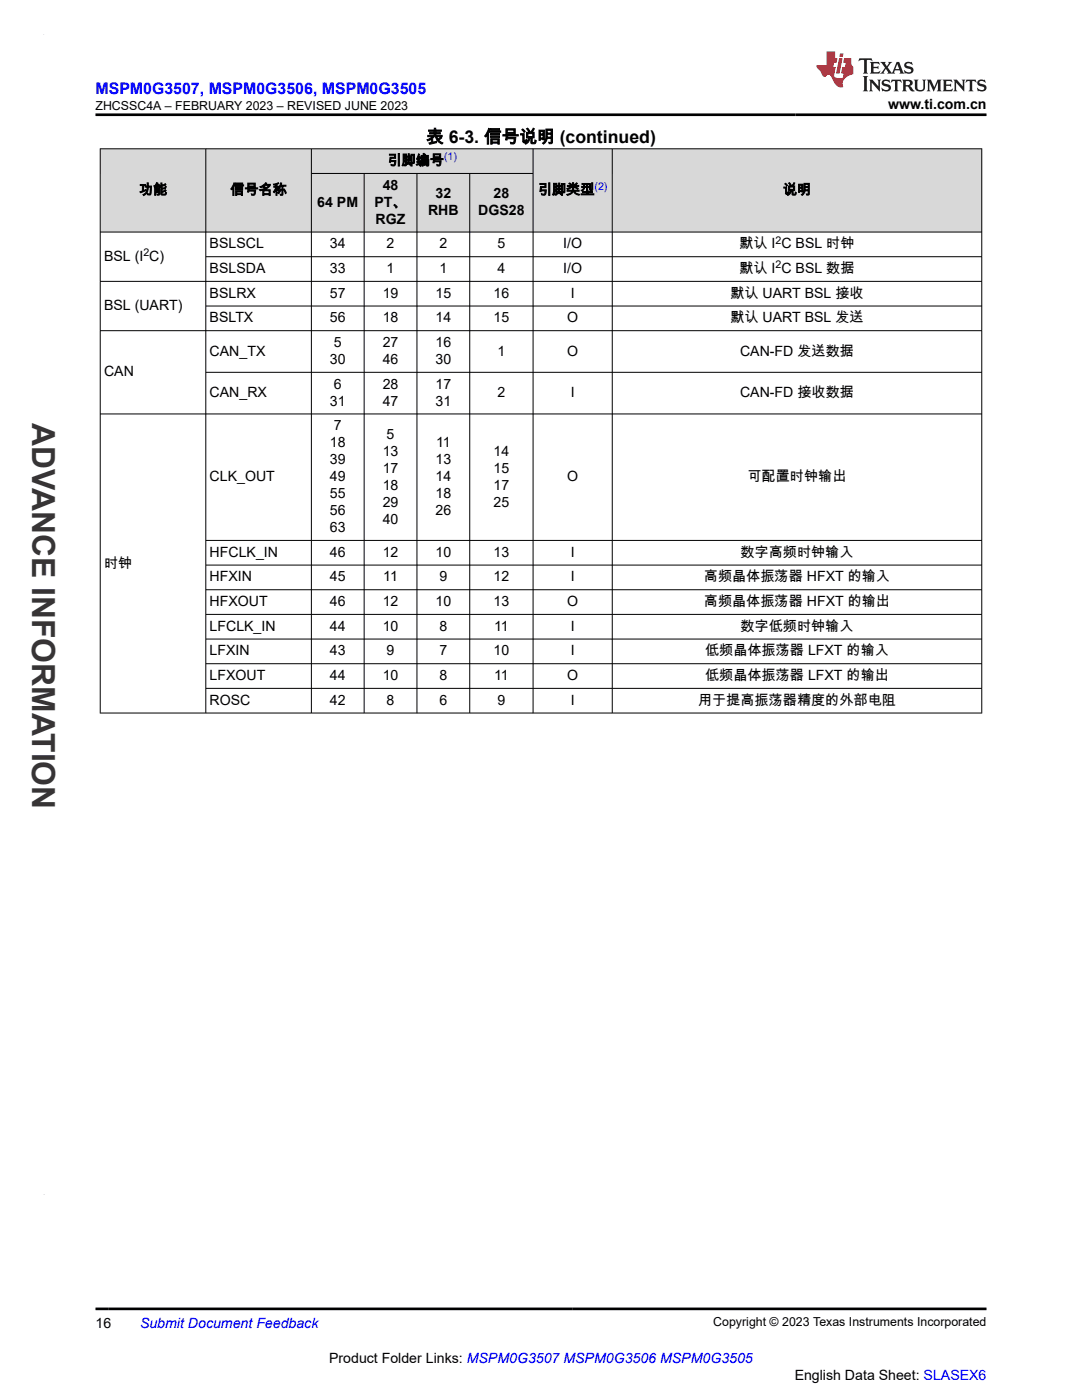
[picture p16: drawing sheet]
<svg xmlns="http://www.w3.org/2000/svg" width="216mm" height="279mm" viewBox="0 0 216 279" stroke-linecap="round" stroke-linejoin="round" font-family="sans-serif">
<defs><g id="words">
<text font-size="6.3" fill="#373435" x="6.4" y="84.5" transform="rotate(90 6.4 84.5)">ADVANCE INFORMATION</text>
<text font-size="3.5" x="85" y="28.5">表 6-3. 信号说明 (continued)</text>
<text font-size="3.2" fill="#00f" x="19" y="18.7">MSPM0G3507, MSPM0G3506, MSPM0G3505</text>
<g font-size="2.8">
<text x="177.2" y="21.8">www.ti.com.cn</text>
<text x="77.3" y="33">引脚编号</text>
<text x="27.7" y="38.8">功能</text>
<text x="46" y="38.8">信号名称</text>
<text x="63.3" y="41.3">64 PM</text>
<text x="74.7" y="41.3">PT、</text>
<text x="76.4" y="37.9">48</text>
<text x="86.9" y="39.6">32</text>
<text x="98.5" y="39.6">28</text>
<text x="107.3" y="38.8">引脚类型</text>
<text x="156.2" y="38.8">说明</text>
<text x="75" y="44.7">RGZ</text>
<text x="85.4" y="43">RHB</text>
<text x="95.4" y="43">DGS28</text>
<text x="20.8" y="52">BSL (I C)</text>
<text x="41.8" y="49.6">BSLSCL</text>
<text x="65.8" y="49.6">34</text>
<text x="77.1" y="49.6">2</text>
<text x="87.7" y="49.6">2</text>
<text x="99.3" y="49.6">5</text>
<text x="112.4" y="49.6">I/O</text>
<text x="147.5" y="49.6">默认 I C BSL 时钟</text>
<text x="41.8" y="54.5">BSLSDA</text>
<text x="41.8" y="59.4">BSLRX</text>
<text x="65.8" y="54.5">33</text>
<text x="65.8" y="59.4">57</text>
<text x="76.4" y="59.4">19</text>
<text x="77.1" y="54.5">1</text>
<text x="86.9" y="59.4">15</text>
<text x="87.7" y="54.5">1</text>
<text x="98.5" y="59.4">16</text>
<text x="99.3" y="54.5">4</text>
<text x="112.4" y="54.5">I/O</text>
<text x="113.9" y="59.4">I</text>
<text x="145.7" y="59.4">默认 UART BSL 接收</text>
<text x="147.5" y="54.5">默认 I C BSL 数据</text>
<text x="20.8" y="61.9">BSL (UART)</text>
<text x="41.8" y="64.3">BSLTX</text>
<text x="65.8" y="64.3">56</text>
<text x="76.4" y="64.3">18</text>
<text x="86.9" y="64.3">14</text>
<text x="98.5" y="64.3">15</text>
<text x="113.2" y="64.3">O</text>
<text x="145.7" y="64.3">默认 UART BSL 发送</text>
<text x="41.8" y="71">CAN_TX</text>
<text x="66.6" y="69.3">5</text>
<text x="76.4" y="69.3">27</text>
<text x="86.9" y="69.3">16</text>
<text x="99.3" y="71">1</text>
<text x="113.2" y="71">O</text>
<text x="147.7" y="71">CAN-FD 发送数据</text>
<text x="20.8" y="75.1">CAN</text>
<text x="65.8" y="72.7">30</text>
<text x="66.6" y="77.6">6</text>
<text x="76.4" y="72.7">46</text>
<text x="76.4" y="77.6">28</text>
<text x="86.9" y="72.7">30</text>
<text x="86.9" y="77.6">17</text>
<text x="41.8" y="79.3">CAN_RX</text>
<text x="65.8" y="81">31</text>
<text x="76.4" y="81">47</text>
<text x="86.9" y="81">31</text>
<text x="99.3" y="79.3">2</text>
<text x="113.9" y="79.3">I</text>
<text x="147.7" y="79.3">CAN-FD 接收数据</text>
<text x="65.8" y="89.3">18</text>
<text x="66.6" y="85.9">7</text>
<text x="77.1" y="87.6">5</text>
<text x="87" y="89.3">11</text>
<text x="65.8" y="92.7">39</text>
<text x="76.4" y="91">13</text>
<text x="76.4" y="94.4">17</text>
<text x="86.9" y="92.7">13</text>
<text x="98.5" y="91">14</text>
<text x="98.5" y="94.4">15</text>
<text x="41.8" y="96">CLK_OUT</text>
<text x="65.8" y="96">49</text>
<text x="65.8" y="99.4">55</text>
<text x="76.4" y="97.7">18</text>
<text x="76.4" y="101.1">29</text>
<text x="86.9" y="96">14</text>
<text x="86.9" y="99.4">18</text>
<text x="98.5" y="97.7">17</text>
<text x="98.5" y="101.1">25</text>
<text x="113.2" y="96">O</text>
<text x="149.2" y="96">可配置时钟输出</text>
<text x="65.8" y="102.8">56</text>
<text x="65.8" y="106.2">63</text>
<text x="76.4" y="104.5">40</text>
<text x="86.9" y="102.8">26</text>
<text x="20.8" y="113.3">时钟</text>
<text x="41.8" y="111.1">HFCLK_IN</text>
<text x="65.8" y="111.1">46</text>
<text x="76.4" y="111.1">12</text>
<text x="86.9" y="111.1">10</text>
<text x="98.5" y="111.1">13</text>
<text x="113.9" y="111.1">I</text>
<text x="147.7" y="111.1">数字高频时钟输入</text>
<text x="41.8" y="116">HFXIN</text>
<text x="65.8" y="116">45</text>
<text x="76.5" y="116">11</text>
<text x="87.7" y="116">9</text>
<text x="98.5" y="116">12</text>
<text x="113.9" y="116">I</text>
<text x="140.5" y="116">高频晶体振荡器 HFXT 的输入</text>
<text x="41.8" y="121">HFXOUT</text>
<text x="41.8" y="125.9">LFCLK_IN</text>
<text x="65.8" y="121">46</text>
<text x="65.8" y="125.9">44</text>
<text x="76.4" y="121">12</text>
<text x="76.4" y="125.9">10</text>
<text x="86.9" y="121">10</text>
<text x="87.7" y="125.9">8</text>
<text x="98.5" y="121">13</text>
<text x="98.6" y="125.9">11</text>
<text x="113.2" y="121">O</text>
<text x="113.9" y="125.9">I</text>
<text x="140.5" y="121">高频晶体振荡器 HFXT 的输出</text>
<text x="147.7" y="125.9">数字低频时钟输入</text>
<text x="41.8" y="130.8">LFXIN</text>
<text x="65.8" y="130.8">43</text>
<text x="77.1" y="130.8">9</text>
<text x="87.7" y="130.8">7</text>
<text x="98.5" y="130.8">10</text>
<text x="113.9" y="130.8">I</text>
<text x="140.7" y="130.8">低频晶体振荡器 LFXT 的输入</text>
<text x="41.8" y="135.7">LFXOUT</text>
<text x="65.8" y="135.7">44</text>
<text x="76.4" y="135.7">10</text>
<text x="87.7" y="135.7">8</text>
<text x="98.6" y="135.7">11</text>
<text x="113.2" y="135.7">O</text>
<text x="140.7" y="135.7">低频晶体振荡器 LFXT 的输出</text>
<text x="41.8" y="140.7">ROSC</text>
<text x="65.8" y="140.7">42</text>
<text x="77.1" y="140.7">8</text>
<text x="87.7" y="140.7">6</text>
<text x="99.3" y="140.7">9</text>
<text x="113.9" y="140.7">I</text>
<text x="139.3" y="140.7">用于提高振荡器精度的外部电阻</text>
<text x="19" y="265">16</text>
<text x="65.7" y="272">Product Folder Links: MSPM0G3507 MSPM0G3506 MSPM0G3505</text>
<text x="158.6" y="275.3">English Data Sheet: SLASEX6</text>
</g>
<text font-size="2.8" fill="#00f" x="27.9" y="265">Submit Document Feedback</text>
<g font-size="2.5">
<text x="19" y="21.9">ZHCSSC4A – FEBRUARY 2023 – REVISED JUNE 2023</text>
<text x="142.3" y="264.7">Copyright © 2023 Texas Instruments Incorporated</text>
</g>
<g font-size="2.1" fill="#00f">
<text x="88.6" y="32">(1)</text>
<text x="118.6" y="37.9">(2)</text>
</g>
<g font-size="2.1">
<text x="28.6" y="51.1">2</text>
<text x="154.8" y="48.6">2</text>
<text x="154.8" y="53.6">2</text>
</g>
</g></defs>
<g fill="#d8d8d8">
<path d="M20 29.7h175.9v4.9h-175.9z" fill-rule="evenodd"/>
<path d="M20.1 29.8h20.9v16.4h-20.9z" fill-rule="evenodd"/>
<path d="M41.1 29.8h21v16.4h-21z" fill-rule="evenodd"/>
<path d="M62.2 29.8h44.1v4.8h-44.1z" fill-rule="evenodd"/>
<path d="M106.4 29.8h15.7v16.4h-15.7z" fill-rule="evenodd"/>
<path d="M122.2 29.8h73.6v16.4h-73.6z" fill-rule="evenodd"/>
<path d="M62.2 34.7h10.4v11.5h-10.4z" fill-rule="evenodd"/>
<path d="M72.7 34.7h10.4v11.5h-10.4z" fill-rule="evenodd"/>
<path d="M83.3 34.7h10.4v11.5h-10.4z" fill-rule="evenodd"/>
<path d="M93.8 34.7h12.5v11.5h-12.5z" fill-rule="evenodd"/>
</g>
<g fill="none" stroke="#000" stroke-width=".2">
<path d="M19.9 29.7h176.1M20 29.6v112.8M41.1 29.6v112.8M62.1 29.6v112.8M62.1 34.6h44.3M72.7 34.6v107.8M83.2 34.6v107.8M93.7 34.6v107.8M106.4 29.6v112.8M122.2 29.6v112.8M195.9 29.6v112.8M19.9 46.3h176.1"/>
<path d="M41.1 51.2h154.9M196 56.2h-176.1M19.9 66h176.1M41.1 61.1h154.9M41.1 74.3h154.9M196 82.6h-176.1M41.1 107.9h154.9M41.1 112.8h154.9M41.1 117.7h154.9M41.1 122.6h154.9M41.1 127.5h154.9M41.1 132.5h154.9"/>
<path d="M41.1 137.4h154.9M19.9 142.3h176.1"/>
</g>
<path d="M171.5 11.6l-.2 .6 .5-.2h.6v.1v2.2l-.2 .4h1l-.2-.4v-2.2v-.1h.5l.5 .2-.1-.6zM173.6 12.4l.2 .3v1.6l-.2 .4h1.9l.1-.6a1.08 1.08 0 0 1-1.3 .2v-.7h.6l.4 .2v-.7l-.4 .2h-.6v-.5l.2-.2a1 1 0 0 1 1 .3l-.1-.5zM175.7 12.4l.9 1.1-1 1.2h.9l-.2-.2 .5-.8 .4 .8-.2 .2h1.6l-.2-.2 .2-.5h.9l.1 .5-.1 .2h.9l-.2-.4-.8-1.9h-.5l-.9 2.1-.9-1.1 .9-1h-.8l.2 .2-.4 .6-.4-.6 .2-.2zM179 12.8l.4 1h-.7zM180.7 12.5a.65 .65 0 0 0-.2 .7 .65 .65 0 0 0 .6 .5l.6 .1 .1 .3a.79 .79 0 0 1-.7 .4 .79 .79 0 0 1-.7-.5l.1 .7 .2-.1a.93 .93 0 0 0 1.1 0 .93 .93 0 0 0 .4-.9 1.46 1.46 0 0 0-1.2-.6l-.1-.3a1.09 1.09 0 0 1 1.2 .2l-.2-.6-.1 .1-.5-.2zM172.2 15.2l.2 .4v2.2l-.2 .4h1l-.2-.4v-2.2l.2-.4zM173.4 15.9l.2 .4v1.5l-.2 .4h.8l-.3-.4 .1-1.3 1.6 1.8v-2l.2-.4h-.7l.1 .2 .1 1.1-1.2-1.3zM176.2 16a.65 .65 0 0 0-.2 .8 .65 .65 0 0 0 .6 .4l.6 .2 .1 .2a.79 .79 0 0 1-.7 .4 .79 .79 0 0 1-.7-.5l.1 .7 .2-.1a.93 .93 0 0 0 1.1 .1 .93 .93 0 0 0 .4-1 1.46 1.46 0 0 0-1.2-.5l-.1-.4a1.09 1.09 0 0 1 1.2 .2l-.1-.6-.2 .1-.5-.1zM177.9 15.9l-.1 .6a.63 .63 0 0 1 .8-.3v1.6l-.3 .4h1l-.2-.4v-1.6a.66 .66 0 0 1 .8 .3l-.1-.6zM180 15.9l.2 .4v1.5l-.2 .4h1l-.2-.2-.1-.7h.5l.1 .2a.79 .79 0 0 0 1.2 .6l-1-.9a.61 .61 0 0 0 .6-.6 .61 .61 0 0 0-.5-.7zM180.8 16.2h.1a.47 .47 0 0 1 .5 .1 .47 .47 0 0 1 .1 .5l-.1 .1-.7 .1zM182.3 15.9l.2 .2a2.27 2.27 0 0 0 .4 2 1.04 1.04 0 0 0 1.7-.7v-1.3l.2-.2h-.8l.2 .4v1.1a.6 .6 0 0 1-.6 .6 .6 .6 0 0 1-.6-.6v-1.1l.3-.4zM184.9 15.9l.2 .4v1.5l-.2 .4h.8l-.3-.4v-1.4l.9 1.9 .9-1.9v1.4l-.3 .4h1l-.2-.4v-1.5l.2-.4h-.8l-.7 1.5-.6-1.5zM188.1 15.9l.2 .4v1.5l-.2 .4h1.9l.1-.6a1.09 1.09 0 0 1-1.3 .2v-.7h.6l.4 .2v-.6l-.4 .2h-.6v-.6l.2-.1a1.01 1.01 0 0 1 1 .3l-.1-.6zM190.2 15.9l.3 .4v1.5l-.3 .4h.8l-.2-.4v-1.3l1.6 1.8v-2l.2-.4h-.7l.2 .2v1.1l-1.2-1.3zM192.8 15.9l-.1 .6a.63 .63 0 0 1 .8-.3v1.6l-.3 .4h1l-.2-.4v-1.6a.66 .66 0 0 1 .8 .3l-.1-.6zM195.2 16a.65 .65 0 0 0-.2 .8 .65 .65 0 0 0 .6 .4l.6 .2 .2 .2a.79 .79 0 0 1-.7 .4 .79 .79 0 0 1-.7-.5l.1 .7 .2-.1a.93 .93 0 0 0 1 .1 .93 .93 0 0 0 .5-1 1.46 1.46 0 0 0-1.3-.5v-.4a1.09 1.09 0 0 1 1.2 .2l-.2-.6-.2 .1-.5-.1z" fill="#231f20"/>
<path d="M164.9 10.3v2.7h-2l.1 .4 .8 1a.95 .95 0 0 0 1 .9 .59 .59 0 0 1 .5-.4 .59 .59 0 0 1 .5 .3l.4 .8a1.59 1.59 0 0 0 2.1 1.4 1.61 1.61 0 0 1 1-2.3l1-.3-.1-1.5a1.59 1.59 0 0 1-.3-1.7h-1.5l-.2 .9h.6l-.2 .9h-.5l-.2 .9v.3l.4 .1-.1 .9h-.7a.73 .73 0 0 1-1-.7l.3-1.5h-.5l.1-.9h.5l.2-.9h-.5v-1.3zM167.4 11.6l-.6 3.1h.7l.6-3.1zM167.6 10.7l-.1 .6h.7l.1-.6z" fill="#ed1c24"/>
<path d="M19 22.9h177.8M19 261.2h177.8" fill="none" stroke="#000" stroke-width=".53"/>
<path d="M8.7 6.9h.1" fill="none" stroke="#373435" stroke-width=".2"/>
<use href="#words"/>
</svg>
